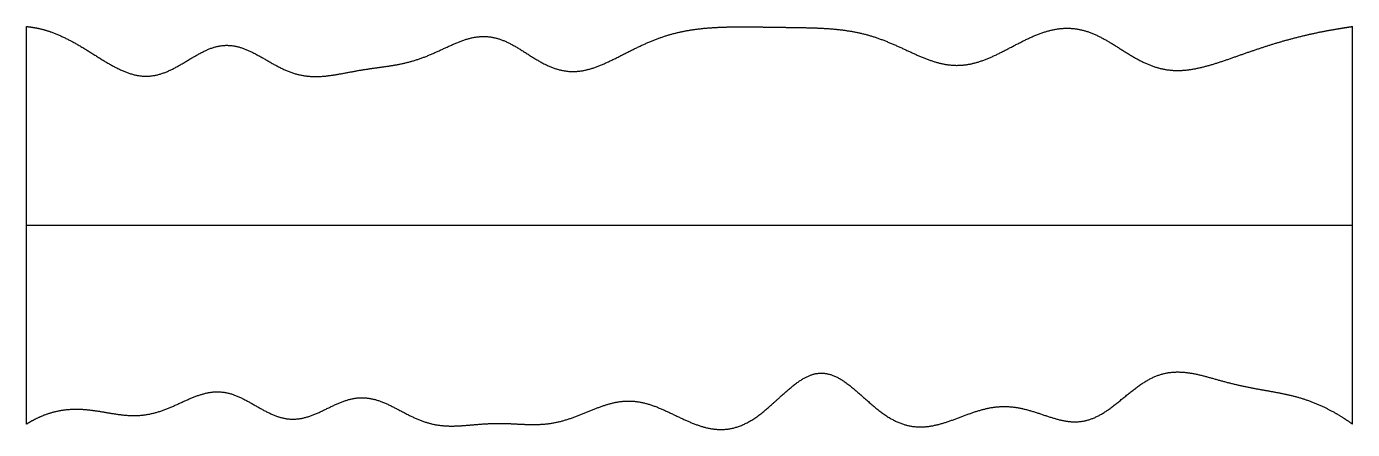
# Model space of a CAD drawing. Header units: millimetres. Extents: x 0 to 10, y 0 to 3.
import ezdxf

# ---------------------------------------------------------------- set-up
doc = ezdxf.new("R2010")
doc.units = ezdxf.units.MM
doc.layers.get('0').update_dxf_attribs({"linetype": 'CONTINUOUS'})

msp = doc.modelspace()

# ---------------------------------------------------------------- linework, layer by layer
for points in [[(0, 0), (0, 0.12), (0, 0.36), (0, 0.72), (0, 1.2), (0, 1.8), (0, 2.28), (0, 2.64), (0, 2.88), (0, 3)], [(0, 3), (0.019, 2.998), (0.058, 2.993), (0.117, 2.982), (0.195, 2.958), (0.294, 2.915), (0.393, 2.861), (0.493, 2.799), (0.593, 2.734), (0.693, 2.677), (0.793, 2.635), (0.893, 2.618), (0.993, 2.63), (1.092, 2.67), (1.191, 2.728), (1.289, 2.79), (1.387, 2.84), (1.484, 2.865), (1.582, 2.857), (1.68, 2.821), (1.778, 2.766), (1.877, 2.706), (1.977, 2.656), (2.078, 2.626), (2.18, 2.618), (2.282, 2.627), (2.384, 2.645), (2.486, 2.666), (2.588, 2.682), (2.689, 2.695), (2.79, 2.71), (2.89, 2.731), (2.991, 2.763), (3.092, 2.807), (3.193, 2.856), (3.294, 2.9), (3.393, 2.927), (3.492, 2.929), (3.59, 2.903), (3.686, 2.853), (3.783, 2.789), (3.88, 2.727), (3.979, 2.68), (4.078, 2.656), (4.179, 2.659), (4.281, 2.685), (4.382, 2.729), (4.483, 2.78), (4.583, 2.832), (4.683, 2.879), (4.781, 2.918), (4.88, 2.949), (4.979, 2.97), (5.08, 2.985), (5.181, 2.993), (5.283, 2.997), (5.385, 2.998), (5.488, 2.997), (5.591, 2.996), (5.693, 2.994), (5.795, 2.993), (5.896, 2.991), (5.998, 2.988), (6.099, 2.981), (6.2, 2.969), (6.301, 2.949), (6.402, 2.921), (6.503, 2.882), (6.603, 2.837), (6.703, 2.79), (6.802, 2.747), (6.901, 2.716), (7, 2.702), (7.098, 2.709), (7.197, 2.735), (7.296, 2.776), (7.396, 2.828), (7.497, 2.882), (7.599, 2.932), (7.702, 2.97), (7.804, 2.99), (7.905, 2.989), (8.004, 2.966), (8.102, 2.922), (8.198, 2.865), (8.293, 2.803), (8.39, 2.744), (8.487, 2.699), (8.587, 2.671), (8.688, 2.664), (8.791, 2.674), (8.894, 2.698), (8.997, 2.73), (9.098, 2.765), (9.198, 2.801), (9.298, 2.835), (9.396, 2.867), (9.495, 2.896), (9.594, 2.922), (9.694, 2.946), (9.795, 2.967), (9.876, 2.981), (9.938, 2.991), (9.979, 2.997), (10, 3)], [(10, 0), (10, 0.12), (10, 0.36), (10, 0.72), (10, 1.2), (10, 1.8), (10, 2.28), (10, 2.64), (10, 2.88), (10, 3)], [(0, 1.5), (0.4, 1.5), (1.2, 1.5), (2.4, 1.5), (4, 1.5), (6, 1.5), (7.6, 1.5), (8.8, 1.5), (9.6, 1.5), (10, 1.5)], [(0, 0), (0.02, 0.013), (0.06, 0.036), (0.121, 0.066), (0.202, 0.095), (0.303, 0.113), (0.405, 0.115), (0.507, 0.104), (0.609, 0.086), (0.711, 0.068), (0.813, 0.06), (0.916, 0.068), (1.018, 0.096), (1.119, 0.139), (1.22, 0.188), (1.321, 0.229), (1.42, 0.25), (1.52, 0.241), (1.619, 0.202), (1.717, 0.145), (1.816, 0.086), (1.916, 0.043), (2.015, 0.029), (2.115, 0.047), (2.216, 0.09), (2.316, 0.142), (2.416, 0.186), (2.516, 0.206), (2.616, 0.194), (2.715, 0.157), (2.814, 0.104), (2.914, 0.05), (3.014, 0.008), (3.115, -0.014), (3.217, -0.018), (3.32, -0.01), (3.423, 0), (3.526, 0.006), (3.628, 0.005), (3.731, -0.002), (3.833, -0.006), (3.935, -0.001), (4.036, 0.019), (4.137, 0.053), (4.238, 0.095), (4.338, 0.136), (4.437, 0.167), (4.536, 0.179), (4.636, 0.169), (4.735, 0.139), (4.835, 0.094), (4.936, 0.044), (5.039, -0.003), (5.141, -0.036), (5.245, -0.048), (5.347, -0.033), (5.449, 0.011), (5.548, 0.081), (5.645, 0.168), (5.741, 0.258), (5.834, 0.334), (5.926, 0.383), (6.018, 0.393), (6.11, 0.363), (6.203, 0.299), (6.297, 0.215), (6.393, 0.128), (6.491, 0.051), (6.592, -0.001), (6.694, -0.026), (6.797, -0.024), (6.9, 0), (7.003, 0.036), (7.104, 0.077), (7.206, 0.111), (7.307, 0.133), (7.408, 0.136), (7.51, 0.12), (7.614, 0.089), (7.717, 0.052), (7.819, 0.021), (7.92, 0.01), (8.018, 0.027), (8.114, 0.073), (8.208, 0.142), (8.301, 0.222), (8.395, 0.297), (8.491, 0.356), (8.59, 0.39), (8.691, 0.398), (8.794, 0.385), (8.898, 0.359), (9.002, 0.328), (9.106, 0.301), (9.208, 0.278), (9.309, 0.26), (9.409, 0.243), (9.508, 0.224), (9.607, 0.199), (9.706, 0.165), (9.804, 0.122), (9.882, 0.078), (9.941, 0.041), (9.98, 0.014), (10, 0)]]:
    msp.add_open_spline(points, degree=5)

doc.saveas('drawing.dxf')
